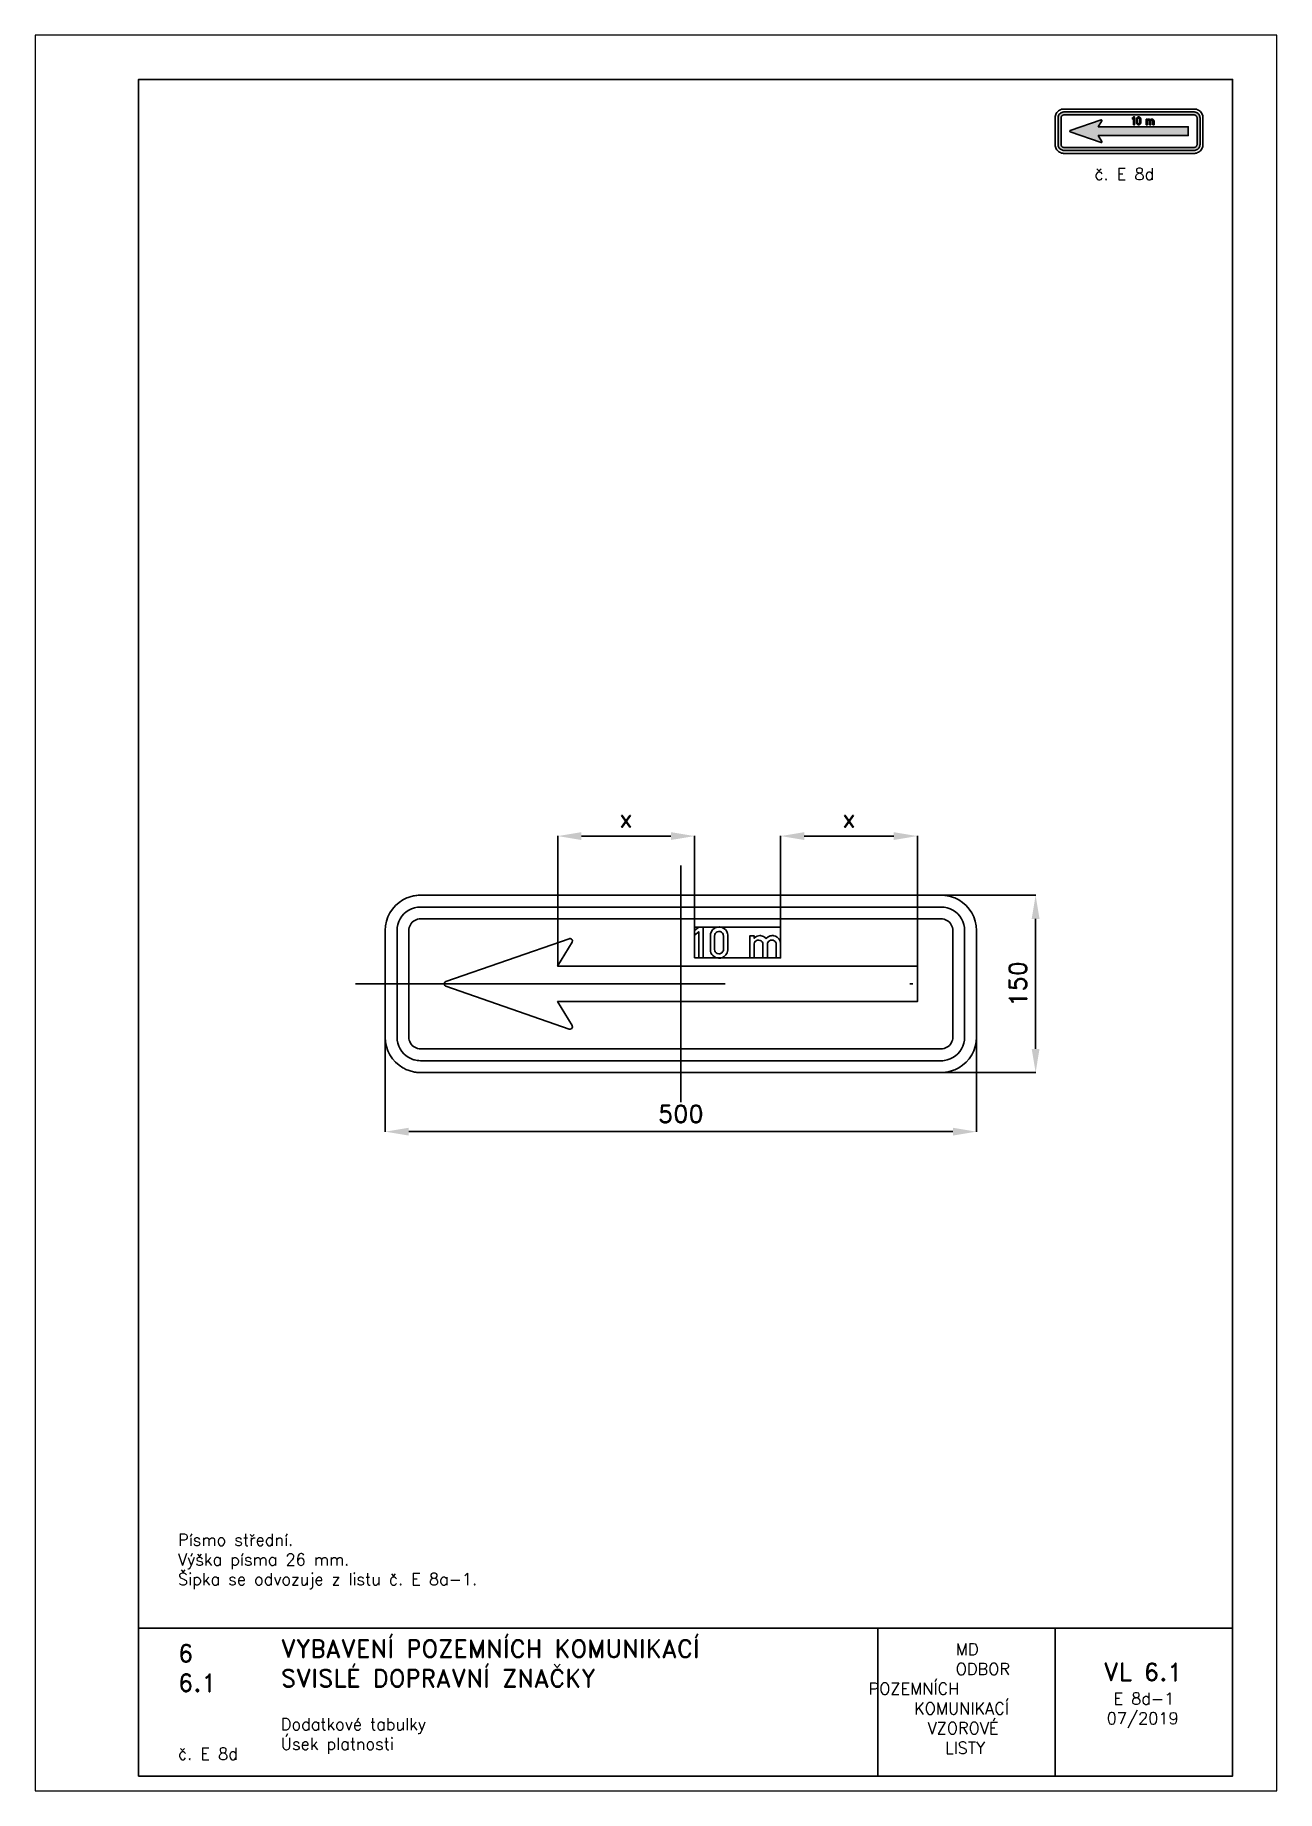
# Paper-space layout 'E 8d-1' of a CAD drawing. Header units: millimetres. Extents: x 0 to 210, y 0 to 297.
# The model-space entities are those that its viewports show. They can reach past a viewport. Long polylines and large blocks are cut down to what shows.
import ezdxf

# ---------------------------------------------------------------- set-up
doc = ezdxf.new("R2010")
doc.units = ezdxf.units.MM
doc.header["$LTSCALE"] = 5
doc.linetypes.add('ČERCHOVANÁX2', pattern=[2, 1, -0.5, 0, -0.5])
doc.linetypes.add('ČÁRKOVANÁX2', pattern=[1.5, 1, -0.5])
for name, color, linetype in [('Kóty', 2, 'Continuous'), ('Rozpiska', 7, 'Continuous'), ('Značka', 7, 'Continuous')]:
    doc.layers.add(name, color=color, linetype=linetype)
doc.layers.add('Rámeček', color=6, linetype='Continuous', plot=False)
doc.styles.get("Standard").update_dxf_attribs({"font": 'romand.shx', "height": 15})
doc.dimstyles.get("Standard").update_dxf_attribs({"dimtxt": 15, "dimasz": 20, "dimexe": 0.18, "dimexo": 0.0625, "dimgap": 7.5, "dimtad": 1, "dimdec": 0, "dimzin": 0, "dimdsep": 46, "dimtxsty": 'Standard', "dimcen": 0.09, "dimadec": 0, "dimazin": 0, "dimtfac": 1, "dimtdec": 0, "dimtofl": 0, "dimtmove": 0, "dimatfit": 3, "dimfxl": 1, "dimtolj": 1, "dimtzin": 0, "dimarcsym": 0})

psp = doc.layouts.new('E 8d-1')

# ---------------------------------------------------------------- texts
at = {"layer": 'Rozpiska', "color": 7, "attachment_point": 1}
for s, width, gutter_width, heights, insert, char_height in [('\\pi6.64286;č. E 8d', 25, 75, [0], (172.5, 274.5), 2), ('Písmo střední.\\PVýška písma 26 mm.{\\H1.83333x; }\\PŠipka se odvozuje z listu č. E 8a-1.{\\H1.84127x; }', 166.2378, 100, [0], (24.17, 43.48), 2), ('6', 149.0422, 100, [0], (24.17, 24.77), 3), ('{\\C6;VYBAVENÍ POZEMNÍCH KOMUNIKACÍ\\P}SVISLÉ DOPRAVNÍ ZNAČKY{\\H1.34524x; }', 149.0422, 100, [0], (41.56, 25.56), 3), ('\\pi14.7414;{\\C6;MD\\P\\pi2.36044;}ODBOR POZEMNÍCH{\\H1.57143x; }\\P\\pi7.69378;KOMUNIKACÍ{\\H1.5x; }\\P\\pi9.97949;{\\C6;VZOROVÉ\\H1.47619x; \\H0.67742x;\\P\\pi12.93187;LISTY\\H1.26984x; }', 33.1018, 100, [0], (140.95, 24.95), 2), ('\\pi1.03113;{\\H1.5x;\\C6;VL 6.1\\P\\pi2.69777;\\H0.66667x;E 8d-1\\H1.66666x; \\H0.6x;\\P\\pi1.5549;07/2019\\H1.80159x; }', 16.0623, 100, [0], (179.66, 21.61), 2), ('6.1', 149.0422, 100, [0], (24.17, 19.78), 3), ('{\\C6;Dodatkové tabulky\\P}Úsek platnosti{\\H2.02381x; }', 149.0422, 100, [0], (41.56, 12.29), 2), ('{\\C6;č. E 8d}', 18.3305, 100, [2.67], (24.17, 7.28), 2)]:
    psp.add_mtext_dynamic_manual_height_columns(s, width=width, gutter_width=gutter_width, heights=heights, dxfattribs=dict(at, insert=insert, char_height=char_height))

msp = doc.modelspace()

# ---------------------------------------------------------------- blocks, each defined once
blk = doc.blocks.new('*D0')
at = {"layer": 'Defpoints', "color": 0, "transparency": 16777216}
for p in [(205, 75), (300, 75), (205, -75)]:
    blk.add_point(p, dxfattribs=at)
at = {"layer": 'Kóty', "color": 0, "lineweight": -2, "transparency": 16777216}
for p, q in [((205.1, 75), (300.2, 75)), ((300, -55), (300, 55)), ((205.1, -75), (300.2, -75))]:
    blk.add_line(p, q, dxfattribs=at)
at = {"layer": 'Kóty', "color": 0, "transparency": 16777216}
for points in [[(296.7, 55), (303.3, 55), (300, 75)], [(296.7, -55), (303.3, -55), (300, -75)]]:
    blk.add_solid(points, dxfattribs=at)
at = {"layer": 'Kóty', "color": 0, "transparency": 16777216, "insert": (285, 0), "char_height": 15, "attachment_point": 5, "rotation": 90}
blk.add_mtext('\\A1;150', dxfattribs=at)
blk = doc.blocks.new('*D1')
at = {"layer": 'Defpoints', "color": 0, "transparency": 16777216}
for p in [(200, 125), (84.4, 48), (200, 15)]:
    blk.add_point(p, dxfattribs=at)
at = {"layer": 'Kóty', "color": 0, "lineweight": -2, "transparency": 16777216}
for p, q in [((84.4, 48.1), (84.4, 125.2)), ((104.4, 125), (180, 125)), ((200, 15.1), (200, 125.2))]:
    blk.add_line(p, q, dxfattribs=at)
at = {"layer": 'Kóty', "color": 0, "transparency": 16777216}
for points in [[(104.4, 128.3), (104.4, 121.7), (84.4, 125)], [(180, 128.3), (180, 121.7), (200, 125)]]:
    blk.add_solid(points, dxfattribs=at)
at = {"layer": 'Kóty', "color": 0, "transparency": 16777216, "insert": (142.2, 140), "char_height": 15, "attachment_point": 5}
blk.add_mtext('\\A1;x', dxfattribs=at)
blk = doc.blocks.new('*D2')
at = {"layer": 'Defpoints', "color": 0, "transparency": 16777216}
for p in [(-104.1, 125), (11.6, 48), (-104.1, 15)]:
    blk.add_point(p, dxfattribs=at)
at = {"layer": 'Kóty', "color": 0, "lineweight": -2, "transparency": 16777216}
for p, q in [((-104.1, 15.1), (-104.1, 125.2)), ((-8.4, 125), (-84.1, 125)), ((11.6, 48.1), (11.6, 125.2))]:
    blk.add_line(p, q, dxfattribs=at)
at = {"layer": 'Kóty', "color": 0, "transparency": 16777216}
for points in [[(-84.1, 128.3), (-84.1, 121.7), (-104.1, 125)], [(-8.4, 128.3), (-8.4, 121.7), (11.6, 125)]]:
    blk.add_solid(points, dxfattribs=at)
at = {"layer": 'Kóty', "color": 0, "transparency": 16777216, "insert": (-46.3, 140), "char_height": 15, "attachment_point": 5}
blk.add_mtext('\\A1;x', dxfattribs=at)
blk = doc.blocks.new('*D4')
at = {"layer": 'Defpoints', "color": 0, "transparency": 16777216}
for p in [(-250, -35.7), (250, -35.7), (250, -125)]:
    blk.add_point(p, dxfattribs=at)
at = {"layer": 'Kóty', "color": 0, "lineweight": -2, "transparency": 16777216}
for p, q in [((-250, -35.7), (-250, -125.2)), ((250, -35.7), (250, -125.2)), ((-230, -125), (230, -125))]:
    blk.add_line(p, q, dxfattribs=at)
at = {"layer": 'Kóty', "color": 0, "transparency": 16777216}
for points in [[(-230, -121.7), (-230, -128.3), (-250, -125)], [(230, -121.7), (230, -128.3), (250, -125)]]:
    blk.add_solid(points, dxfattribs=at)
at = {"layer": 'Kóty', "color": 0, "transparency": 16777216, "insert": (0, -110), "char_height": 15, "attachment_point": 5}
blk.add_mtext('\\A1;500', dxfattribs=at)

# ---------------------------------------------------------------- dimensions: what is measured, and where the dimension line sits
at = {"layer": 'Kóty'}
for base, p1, p2, picture, middle in [((-104.15, 125), (11.55, 48.003), (-104.15, 15), '*D2', (-46.3, 140)), ((200, 125), (84.35, 48.003), (200, 15), '*D1', (142.175, 140))]:
    dim = msp.add_linear_dim(base=base, p1=p1, p2=p2, text='x', dimstyle='Standard', dxfattribs=at)
    dim.commit()
    dim.dimension.update_dxf_attribs({"geometry": picture, "text_midpoint": middle})
dim = msp.add_linear_dim(base=(300, 75), p1=(205, -75), p2=(205, 75), angle=90, dimstyle='Standard', dxfattribs=at)
dim.commit()
dim.dimension.update_dxf_attribs({"geometry": '*D0', "text_midpoint": (285, 0)})
dim = msp.add_linear_dim(base=(250, -125), p1=(-250, -35.677), p2=(250, -35.677), dimstyle='Standard', dxfattribs=at)
dim.commit()
dim.dimension.update_dxf_attribs({"geometry": '*D4', "text_midpoint": (0, -110)})

# ---------------------------------------------------------------- linework, layer by layer
at = {"layer": 'Značka', "color": 6, "linetype": 'ČERCHOVANÁX2', "ltscale": 2.5}
for points in [[(0, -100), (0, 100)], [(-275, 0), (275, 0)]]:
    msp.add_lwpolyline(points, dxfattribs=at)
at = {"layer": 'Značka', "color": 5}
for points in [[(-220, -75), (-220.12, -75), (-220.24, -74.999, -0.0321804), (-224.11, -74.728, -0.0354327), (-227.92, -73.937, -0.0362829), (-231.6, -72.692, -0.0344603), (-235.07, -70.941), (-238.3, -68.785), (-241.21, -66.213), (-243.79, -63.302), (-245.94, -60.068), (-247.68, -56.595), (-248.94, -52.916), (-249.74, -49.108), (-250, -45.236), (-250, -45.118), (-250, -45), (-250, 45), (-250, 45.118), (-250, 45.236), (-249.73, 49.109), (-248.94, 52.916), (-247.69, 56.598), (-245.94, 60.068), (-243.79, 63.301), (-241.21, 66.213), (-238.3, 68.788), (-235.07, 70.941), (-231.6, 72.68, -0.0334197), (-227.92, 73.937, -0.0341346), (-224.11, 74.741, -0.0367414), (-220.24, 74.999), (-220.12, 75), (-220, 75), (220, 75), (220.12, 75), (220.24, 74.999, -0.0321804), (224.11, 74.728, -0.0354327), (227.92, 73.937, -0.0362829), (231.6, 72.692), (235.07, 70.941), (238.3, 68.785), (241.21, 66.213), (243.79, 63.302), (245.94, 60.068), (247.68, 56.595), (248.94, 52.916), (249.74, 49.108), (250, 45.236), (250, 45.118), (250, 45), (250, -45), (250, -45.118), (250, -45.236), (249.73, -49.109), (248.94, -52.916), (247.69, -56.598), (245.94, -60.068), (243.79, -63.301), (241.21, -66.213), (238.3, -68.788), (235.07, -70.941), (231.6, -72.68, -0.0334197), (227.92, -73.937, -0.0341346), (224.11, -74.741, -0.0367414), (220.24, -74.999), (220.12, -75), (220, -75), (-220, -75)], [(-220, -65), (-220.08, -65), (-220.16, -64.999, -0.0321848), (-222.74, -64.818, -0.0354579), (-225.28, -64.291, -0.0362712), (-227.73, -63.461), (-230.05, -62.294), (-232.2, -60.857), (-234.14, -59.142), (-235.86, -57.201), (-237.29, -55.045), (-238.45, -52.73), (-239.29, -50.277), (-239.83, -47.738), (-240, -45.157), (-240, -45.079), (-240, -45), (-240, 45), (-240, 45.079), (-240, 45.157), (-239.82, 47.74), (-239.29, 50.277), (-238.46, 52.732), (-237.29, 55.045), (-235.86, 57.201), (-234.14, 59.142), (-232.2, 60.859), (-230.05, 62.294), (-227.73, 63.453), (-225.28, 64.291, -0.0341625), (-222.74, 64.827, -0.0367465), (-220.16, 64.999), (-220.08, 65), (-220, 65), (220, 65), (220.08, 65), (220.16, 64.999, -0.0321848), (222.74, 64.818, -0.0354579), (225.28, 64.291), (227.73, 63.461), (230.05, 62.294), (232.2, 60.857), (234.14, 59.142), (235.86, 57.201), (237.29, 55.045), (238.45, 52.73), (239.29, 50.277), (239.83, 47.738), (240, 45.157), (240, 45.079), (240, 45), (240, -45), (240, -45.079), (240, -45.157), (239.82, -47.74), (239.29, -50.277), (238.46, -52.732), (237.29, -55.045), (235.86, -57.201), (234.14, -59.142), (232.2, -60.859), (230.05, -62.294), (227.73, -63.453), (225.28, -64.291, -0.0341625), (222.74, -64.827, -0.0367465), (220.16, -64.999), (220.08, -65), (220, -65), (-220, -65)], [(-220, -55), (220, -55), (220.04, -55), (220.08, -55, 0.0321716), (221.37, -54.909), (222.64, -54.646), (223.87, -54.231), (225.02, -53.647), (226.1, -52.928), (227.07, -52.071), (227.93, -51.101), (228.65, -50.023), (229.23, -48.865), (229.65, -47.639), (229.91, -46.369), (230, -45.079), (230, -45.039), (230, -45), (230, 45), (230, 45.039), (230, 45.079), (229.91, 46.37), (229.65, 47.639), (229.23, 48.866), (228.65, 50.023), (227.93, 51.1), (227.07, 52.071), (226.1, 52.929), (225.02, 53.647), (223.87, 54.227), (222.64, 54.646), (221.37, 54.914, 0.0367311), (220.08, 55), (220.04, 55), (220, 55), (-220, 55), (-220.04, 55), (-220.08, 55, 0.0321716), (-221.37, 54.909), (-222.64, 54.646), (-223.87, 54.231), (-225.02, 53.647), (-226.1, 52.928), (-227.07, 52.071), (-227.93, 51.101), (-228.65, 50.023), (-229.23, 48.865), (-229.65, 47.639), (-229.91, 46.369), (-230, 45.079), (-230, 45.039), (-230, 45), (-230, -45), (-230, -45.039), (-230, -45.079), (-229.91, -46.37), (-229.65, -47.639), (-229.23, -48.866), (-228.65, -50.023), (-227.93, -51.1), (-227.07, -52.071), (-226.1, -52.929), (-225.02, -53.647), (-223.87, -54.227), (-222.64, -54.646), (-221.37, -54.914, 0.0367311), (-220.08, -55), (-220.04, -55), (-220, -55)], [(24.96, 40.471), (24.96, 40.704), (24.96, 40.937), (25.13, 42.358), (25.58, 43.732), (26.78, 45.694), (28.53, 47.147), (29.87, 47.769), (31.33, 48.079, -0.0620164), (33.22, 48.081), (35.05, 47.613), (36.47, 46.905), (37.69, 45.904), (38.59, 44.822), (39.24, 43.577), (39.58, 42.509), (39.71, 41.403), (39.71, 41.015), (39.71, 40.628), (39.71, 29.296), (39.71, 29.063), (39.71, 28.83), (39.53, 27.483), (39.09, 26.19), (38.12, 24.562), (36.76, 23.243), (35.29, 22.349), (33.66, 21.846, -0.0696595), (31.77, 21.745, -0.0674562), (29.93, 22.154), (28.44, 22.857), (27.13, 23.863), (26.14, 24.936), (25.43, 26.19), (25.08, 27.33), (24.96, 28.519), (24.96, 28.908), (24.96, 29.296), (24.96, 40.471)], [(-74, 15), (200, 15), (200, -15), (-74, -15), (-104.15, -15), (-91.99, -35.27), (-91.94, -35.355), (-91.89, -35.442), (-91.76, -35.808), (-91.7, -36.196), (-91.74, -36.684), (-91.89, -37.147), (-92.15, -37.563), (-92.5, -37.899), (-92.92, -38.144), (-93.39, -38.275), (-93.79, -38.301), (-94.17, -38.243), (-94.27, -38.217), (-94.36, -38.188), (-198.72, -1.889), (-198.81, -1.853), (-198.9, -1.815), (-199.24, -1.617), (-199.54, -1.351), (-199.82, -0.951), (-200, -0.489), (-200.06, 0), (-200, 0.489), (-199.82, 0.95), (-199.54, 1.351), (-199.24, 1.619), (-198.9, 1.815), (-198.81, 1.853), (-198.72, 1.889), (-94.36, 38.188), (-94.27, 38.217), (-94.17, 38.243), (-93.79, 38.299, -0.0521653), (-93.39, 38.275), (-92.92, 38.145), (-92.5, 37.899), (-92.15, 37.562), (-91.89, 37.147), (-91.74, 36.684), (-91.7, 36.196), (-91.76, 35.807), (-91.89, 35.442), (-91.94, 35.355), (-91.99, 35.27), (-104.15, 15), (-74, 15)], [(28.53, 40.471), (28.53, 29.296), (28.53, 29.14), (28.53, 28.985), (28.71, 28.022), (29.15, 27.121), (29.89, 26.195), (30.86, 25.57), (32.16, 25.313, 0.0875997), (33.5, 25.57), (34.56, 26.119), (35.36, 26.967), (35.74, 27.675), (35.94, 28.451), (35.97, 28.873), (35.98, 29.296), (35.98, 40.471), (35.96, 40.839), (35.92, 41.205), (35.67, 42.12), (35.21, 42.954), (34.32, 43.842), (33.19, 44.352), (31.92, 44.431), (30.71, 44.043), (29.81, 43.434), (29.14, 42.597), (28.8, 41.894), (28.61, 41.14), (28.57, 40.806), (28.53, 40.471)], [(58.28, 22.003), (58.28, 40.582), (62.01, 40.582), (62.01, 38.513), (62.21, 38.739), (62.42, 38.96), (63.44, 39.788), (64.61, 40.381), (65.73, 40.715), (66.89, 40.82, -0.0446698), (67.93, 40.738), (68.93, 40.474), (69.85, 40.065), (70.71, 39.52), (71.17, 39.152), (71.59, 38.735), (71.79, 38.499), (71.98, 38.255), (72.2, 38.516), (72.43, 38.77), (73.82, 39.859), (75.46, 40.536), (76.37, 40.743), (77.29, 40.818, -0.0504814), (78.62, 40.71), (79.91, 40.338), (81.53, 39.463), (82.84, 38.177), (83.62, 36.954), (84.12, 35.596), (84.24, 35.097), (84.32, 34.591), (84.34, 34.363), (84.35, 34.133), (84.35, 22.003), (80.62, 22.003), (80.62, 33.383), (80.62, 33.523), (80.61, 33.662), (80.49, 34.356), (80.24, 35.016), (79.72, 35.807), (79.01, 36.435), (78.08, 36.913), (77.06, 37.102, 0.0806742), (75.92, 36.989), (74.88, 36.525), (74.13, 35.908), (73.6, 35.111), (73.34, 34.439), (73.21, 33.733), (73.19, 33.631), (73.18, 33.529), (73.18, 22.003), (69.45, 22.003), (69.45, 33.456), (69.45, 33.612), (69.44, 33.768), (69.22, 34.696), (68.75, 35.536), (68.03, 36.295), (67.12, 36.812), (65.84, 37.099, 0.0936852), (64.55, 36.918), (63.67, 36.508), (62.94, 35.864), (62.34, 34.935), (62.04, 33.879), (62.03, 33.738), (62.01, 33.597), (62.01, 22.003), (58.28, 22.003)]]:
    msp.add_lwpolyline(points, format="xyb", dxfattribs=at)
msp.add_lwpolyline([(15.19, 22), (15.19, 44.051), (11.5, 41.275), (11.5, 45.224), (15.23, 48.003), (18.89, 48.003), (18.89, 22), (15.19, 22)], dxfattribs=at)
at = {"layer": 'Značka', "color": 6, "linetype": 'ČÁRKOVANÁX2', "ltscale": 1.25}
msp.add_lwpolyline([(11.55, 22.003), (11.55, 48.003), (84.35, 48.003), (84.35, 22.003), (11.55, 22.003)], dxfattribs=at)

msp.set_redraw_order([(e.dxf.handle, doc.entitydb.next_handle()) for e in msp.query("TEXT MTEXT ATTDEF DIMENSION ARC_DIMENSION")])  # texts and dimensions are drawn at this point

# ---------------------------------------------------------------- hatches: boundary and pattern name
at = {"layer": 'Značka'}
h = psp.add_hatch(color=249, dxfattribs=at)
h.dxf.hatch_style = 1
edge = h.paths.add_edge_path()
edge.add_line((174, 277.5), (174, 277.5))
edge.add_line((174, 277.5), (173.99, 277.5))
edge.add_arc((174, 278.51), 1.01, 262.3017, 269.6723, ccw=False)
edge.add_line((173.86, 277.51), (173.74, 277.54))
edge.add_line((173.74, 277.54), (173.61, 277.58))
edge.add_line((173.61, 277.58), (173.5, 277.64))
edge.add_line((173.5, 277.64), (173.39, 277.71))
edge.add_line((173.39, 277.71), (173.29, 277.79))
edge.add_line((173.29, 277.79), (173.21, 277.89))
edge.add_line((173.21, 277.89), (173.14, 278))
edge.add_line((173.14, 278), (173.08, 278.11))
edge.add_line((173.08, 278.11), (173.04, 278.24))
edge.add_line((173.04, 278.24), (173.01, 278.36))
edge.add_line((173.01, 278.36), (173, 278.49))
edge.add_line((173, 278.49), (173, 278.5))
edge.add_line((173, 278.5), (173, 278.5))
edge.add_line((173, 278.5), (173, 283))
edge.add_line((173, 283), (173, 283))
edge.add_line((173, 283), (173, 283.01))
edge.add_line((173, 283.01), (173.01, 283.14))
edge.add_line((173.01, 283.14), (173.04, 283.26))
edge.add_line((173.04, 283.26), (173.08, 283.39))
edge.add_line((173.08, 283.39), (173.14, 283.5))
edge.add_line((173.14, 283.5), (173.21, 283.61))
edge.add_line((173.21, 283.61), (173.29, 283.71))
edge.add_line((173.29, 283.71), (173.39, 283.79))
edge.add_line((173.39, 283.79), (173.5, 283.86))
edge.add_line((173.5, 283.86), (173.61, 283.92))
edge.add_line((173.61, 283.92), (173.74, 283.96))
edge.add_line((173.74, 283.96), (173.86, 283.99))
edge.add_arc((173.99, 283.12), 0.881, 89.6069, 98.0213, ccw=False)
edge.add_line((173.99, 284), (174, 284))
edge.add_line((174, 284), (174, 284))
edge.add_line((174, 284), (196, 284))
edge.add_line((196, 284), (196, 284))
edge.add_line((196, 284), (196.01, 284))
edge.add_arc((196, 282.99), 1.01, 82.2995, 89.6745, ccw=False)
edge.add_line((196.14, 283.99), (196.26, 283.96))
edge.add_line((196.26, 283.96), (196.39, 283.92))
edge.add_line((196.39, 283.92), (196.5, 283.86))
edge.add_line((196.5, 283.86), (196.61, 283.79))
edge.add_line((196.61, 283.79), (196.71, 283.71))
edge.add_line((196.71, 283.71), (196.79, 283.61))
edge.add_line((196.79, 283.61), (196.86, 283.5))
edge.add_line((196.86, 283.5), (196.92, 283.39))
edge.add_line((196.92, 283.39), (196.96, 283.26))
edge.add_line((196.96, 283.26), (196.99, 283.14))
edge.add_line((196.99, 283.14), (197, 283.01))
edge.add_line((197, 283.01), (197, 283))
edge.add_line((197, 283), (197, 283))
edge.add_line((197, 283), (197, 278.5))
edge.add_line((197, 278.5), (197, 278.5))
edge.add_line((197, 278.5), (197, 278.49))
edge.add_line((197, 278.49), (196.99, 278.36))
edge.add_line((196.99, 278.36), (196.96, 278.24))
edge.add_line((196.96, 278.24), (196.92, 278.11))
edge.add_line((196.92, 278.11), (196.86, 278))
edge.add_line((196.86, 278), (196.79, 277.89))
edge.add_line((196.79, 277.89), (196.71, 277.79))
edge.add_line((196.71, 277.79), (196.61, 277.71))
edge.add_line((196.61, 277.71), (196.5, 277.64))
edge.add_line((196.5, 277.64), (196.39, 277.58))
edge.add_line((196.39, 277.58), (196.26, 277.54))
edge.add_line((196.26, 277.54), (196.14, 277.51))
edge.add_arc((196.01, 278.38), 0.881, 269.6069, 278.0213, ccw=False)
edge.add_line((196.01, 277.5), (196, 277.5))
edge.add_line((196, 277.5), (196, 277.5))
edge.add_line((196, 277.5), (174, 277.5))
edge = h.paths.add_edge_path(flags=16)
edge.add_line((174, 278), (196, 278))
edge.add_line((196, 278), (196, 278))
edge.add_line((196, 278), (196, 278))
edge.add_arc((196, 278.5), 0.504, 270.3564, 277.7138)
edge.add_line((196.07, 278), (196.13, 278.02))
edge.add_line((196.13, 278.02), (196.19, 278.04))
edge.add_line((196.19, 278.04), (196.25, 278.07))
edge.add_line((196.25, 278.07), (196.31, 278.1))
edge.add_line((196.31, 278.1), (196.35, 278.15))
edge.add_line((196.35, 278.15), (196.4, 278.19))
edge.add_line((196.4, 278.19), (196.43, 278.25))
edge.add_line((196.43, 278.25), (196.46, 278.31))
edge.add_line((196.46, 278.31), (196.48, 278.37))
edge.add_line((196.48, 278.37), (196.5, 278.43))
edge.add_line((196.5, 278.43), (196.5, 278.5))
edge.add_line((196.5, 278.5), (196.5, 278.5))
edge.add_line((196.5, 278.5), (196.5, 278.5))
edge.add_line((196.5, 278.5), (196.5, 283))
edge.add_line((196.5, 283), (196.5, 283))
edge.add_line((196.5, 283), (196.5, 283))
edge.add_line((196.5, 283), (196.5, 283.07))
edge.add_line((196.5, 283.07), (196.48, 283.13))
edge.add_line((196.48, 283.13), (196.46, 283.19))
edge.add_line((196.46, 283.19), (196.43, 283.25))
edge.add_line((196.43, 283.25), (196.4, 283.31))
edge.add_line((196.4, 283.31), (196.35, 283.35))
edge.add_line((196.35, 283.35), (196.31, 283.4))
edge.add_line((196.31, 283.4), (196.25, 283.43))
edge.add_line((196.25, 283.43), (196.19, 283.46))
edge.add_line((196.19, 283.46), (196.13, 283.48))
edge.add_line((196.13, 283.48), (196.07, 283.5))
edge.add_line((196.07, 283.5), (196, 283.5))
edge.add_line((196, 283.5), (196, 283.5))
edge.add_line((196, 283.5), (196, 283.5))
edge.add_line((196, 283.5), (174, 283.5))
edge.add_line((174, 283.5), (174, 283.5))
edge.add_line((174, 283.5), (174, 283.5))
edge.add_arc((174, 283), 0.503, 90.3476, 97.7226)
edge.add_line((173.93, 283.5), (173.87, 283.48))
edge.add_line((173.87, 283.48), (173.81, 283.46))
edge.add_line((173.81, 283.46), (173.75, 283.43))
edge.add_line((173.75, 283.43), (173.69, 283.4))
edge.add_line((173.69, 283.4), (173.65, 283.35))
edge.add_line((173.65, 283.35), (173.6, 283.31))
edge.add_line((173.6, 283.31), (173.57, 283.25))
edge.add_line((173.57, 283.25), (173.54, 283.19))
edge.add_line((173.54, 283.19), (173.52, 283.13))
edge.add_line((173.52, 283.13), (173.5, 283.07))
edge.add_line((173.5, 283.07), (173.5, 283))
edge.add_line((173.5, 283), (173.5, 283))
edge.add_line((173.5, 283), (173.5, 283))
edge.add_line((173.5, 283), (173.5, 278.5))
edge.add_line((173.5, 278.5), (173.5, 278.5))
edge.add_line((173.5, 278.5), (173.5, 278.5))
edge.add_line((173.5, 278.5), (173.5, 278.43))
edge.add_line((173.5, 278.43), (173.52, 278.37))
edge.add_line((173.52, 278.37), (173.54, 278.31))
edge.add_line((173.54, 278.31), (173.57, 278.25))
edge.add_line((173.57, 278.25), (173.6, 278.19))
edge.add_line((173.6, 278.19), (173.65, 278.15))
edge.add_line((173.65, 278.15), (173.69, 278.1))
edge.add_line((173.69, 278.1), (173.75, 278.07))
edge.add_line((173.75, 278.07), (173.81, 278.04))
edge.add_line((173.81, 278.04), (173.87, 278.02))
edge.add_line((173.87, 278.02), (173.93, 278))
edge.add_line((173.93, 278), (174, 278))
edge.add_line((174, 278), (174, 278))
edge.add_line((174, 278), (174, 278))
h = psp.add_hatch(color=249, dxfattribs=at)
h.dxf.hatch_style = 1
edge = h.paths.add_edge_path()
edge.add_line((181.3, 281.5), (195, 281.5))
edge.add_line((195, 281.5), (195, 280))
edge.add_line((195, 280), (181.3, 280))
edge.add_line((181.3, 280), (179.79, 280))
edge.add_line((179.79, 280), (180.4, 278.99))
edge.add_line((180.4, 278.99), (180.4, 278.98))
edge.add_line((180.4, 278.98), (180.41, 278.98))
edge.add_line((180.41, 278.98), (180.41, 278.96))
edge.add_line((180.41, 278.96), (180.41, 278.94))
edge.add_line((180.41, 278.94), (180.41, 278.92))
edge.add_line((180.41, 278.92), (180.41, 278.89))
edge.add_line((180.41, 278.89), (180.39, 278.87))
edge.add_line((180.39, 278.87), (180.37, 278.86))
edge.add_line((180.37, 278.86), (180.35, 278.84))
edge.add_line((180.35, 278.84), (180.33, 278.84))
edge.add_line((180.33, 278.84), (180.31, 278.83))
edge.add_line((180.31, 278.83), (180.29, 278.84))
edge.add_line((180.29, 278.84), (180.29, 278.84))
edge.add_line((180.29, 278.84), (180.28, 278.84))
edge.add_line((180.28, 278.84), (175.06, 280.66))
edge.add_line((175.06, 280.66), (175.06, 280.66))
edge.add_line((175.06, 280.66), (175.06, 280.66))
edge.add_line((175.06, 280.66), (175.04, 280.67))
edge.add_line((175.04, 280.67), (175.02, 280.68))
edge.add_line((175.02, 280.68), (175.01, 280.7))
edge.add_line((175.01, 280.7), (175, 280.73))
edge.add_line((175, 280.73), (175, 280.75))
edge.add_line((175, 280.75), (175, 280.77))
edge.add_line((175, 280.77), (175.01, 280.8))
edge.add_line((175.01, 280.8), (175.02, 280.82))
edge.add_line((175.02, 280.82), (175.04, 280.83))
edge.add_line((175.04, 280.83), (175.06, 280.84))
edge.add_line((175.06, 280.84), (175.06, 280.84))
edge.add_line((175.06, 280.84), (175.06, 280.84))
edge.add_line((175.06, 280.84), (180.28, 282.66))
edge.add_line((180.28, 282.66), (180.29, 282.66))
edge.add_line((180.29, 282.66), (180.29, 282.66))
edge.add_line((180.29, 282.66), (180.31, 282.66))
edge.add_arc((180.31, 282.57), 0.0963, 80.5941, 92.5387, ccw=False)
edge.add_line((180.33, 282.66), (180.35, 282.66))
edge.add_line((180.35, 282.66), (180.37, 282.64))
edge.add_line((180.37, 282.64), (180.39, 282.63))
edge.add_line((180.39, 282.63), (180.41, 282.61))
edge.add_line((180.41, 282.61), (180.41, 282.58))
edge.add_line((180.41, 282.58), (180.41, 282.56))
edge.add_line((180.41, 282.56), (180.41, 282.54))
edge.add_line((180.41, 282.54), (180.41, 282.52))
edge.add_line((180.41, 282.52), (180.4, 282.52))
edge.add_line((180.4, 282.52), (180.4, 282.51))
edge.add_line((180.4, 282.51), (179.79, 281.5))
edge.add_line((179.79, 281.5), (181.3, 281.5))
h = psp.add_hatch(color=249, dxfattribs=at)
h.dxf.hatch_style = 1
edge = h.paths.add_edge_path()
edge.add_line((187.91, 281.85), (187.91, 282.78))
edge.add_line((187.91, 282.78), (188.1, 282.78))
edge.add_line((188.1, 282.78), (188.1, 282.68))
edge.add_line((188.1, 282.68), (188.11, 282.69))
edge.add_line((188.11, 282.69), (188.12, 282.7))
edge.add_line((188.12, 282.7), (188.17, 282.74))
edge.add_line((188.17, 282.74), (188.23, 282.77))
edge.add_line((188.23, 282.77), (188.29, 282.79))
edge.add_line((188.29, 282.79), (188.34, 282.79))
edge.add_arc((188.35, 282.5), 0.293, 80.3764, 90.6072, ccw=False)
edge.add_line((188.4, 282.79), (188.45, 282.77))
edge.add_line((188.45, 282.77), (188.49, 282.75))
edge.add_line((188.49, 282.75), (188.54, 282.73))
edge.add_line((188.54, 282.73), (188.56, 282.71))
edge.add_line((188.56, 282.71), (188.58, 282.69))
edge.add_line((188.58, 282.69), (188.59, 282.67))
edge.add_line((188.59, 282.67), (188.6, 282.66))
edge.add_line((188.6, 282.66), (188.61, 282.68))
edge.add_line((188.61, 282.68), (188.62, 282.69))
edge.add_line((188.62, 282.69), (188.69, 282.74))
edge.add_line((188.69, 282.74), (188.77, 282.78))
edge.add_line((188.77, 282.78), (188.82, 282.79))
edge.add_line((188.82, 282.79), (188.86, 282.79))
edge.add_arc((188.87, 282.46), 0.331, 79.5778, 91.1374, ccw=False)
edge.add_line((188.93, 282.79), (189, 282.77))
edge.add_line((189, 282.77), (189.08, 282.72))
edge.add_line((189.08, 282.72), (189.14, 282.66))
edge.add_line((189.14, 282.66), (189.18, 282.6))
edge.add_line((189.18, 282.6), (189.21, 282.53))
edge.add_line((189.21, 282.53), (189.21, 282.5))
edge.add_line((189.21, 282.5), (189.22, 282.48))
edge.add_line((189.22, 282.48), (189.22, 282.47))
edge.add_line((189.22, 282.47), (189.22, 282.46))
edge.add_line((189.22, 282.46), (189.22, 281.85))
edge.add_line((189.22, 281.85), (189.03, 281.85))
edge.add_line((189.03, 281.85), (189.03, 282.42))
edge.add_line((189.03, 282.42), (189.03, 282.43))
edge.add_line((189.03, 282.43), (189.03, 282.43))
edge.add_line((189.03, 282.43), (189.02, 282.47))
edge.add_line((189.02, 282.47), (189.01, 282.5))
edge.add_line((189.01, 282.5), (188.99, 282.54))
edge.add_line((188.99, 282.54), (188.95, 282.57))
edge.add_line((188.95, 282.57), (188.9, 282.6))
edge.add_line((188.9, 282.6), (188.85, 282.61))
edge.add_arc((188.84, 282.43), 0.179, 86.4362, 104.8854)
edge.add_line((188.8, 282.6), (188.74, 282.58))
edge.add_line((188.74, 282.58), (188.71, 282.55))
edge.add_line((188.71, 282.55), (188.68, 282.51))
edge.add_line((188.68, 282.51), (188.67, 282.47))
edge.add_line((188.67, 282.47), (188.66, 282.44))
edge.add_line((188.66, 282.44), (188.66, 282.43))
edge.add_line((188.66, 282.43), (188.66, 282.43))
edge.add_line((188.66, 282.43), (188.66, 281.85))
edge.add_line((188.66, 281.85), (188.47, 281.85))
edge.add_line((188.47, 281.85), (188.47, 282.42))
edge.add_line((188.47, 282.42), (188.47, 282.43))
edge.add_line((188.47, 282.43), (188.47, 282.44))
edge.add_line((188.47, 282.44), (188.46, 282.48))
edge.add_line((188.46, 282.48), (188.44, 282.53))
edge.add_line((188.44, 282.53), (188.4, 282.56))
edge.add_line((188.4, 282.56), (188.36, 282.59))
edge.add_line((188.36, 282.59), (188.29, 282.6))
edge.add_arc((188.28, 282.43), 0.175, 87.2827, 108.6913)
edge.add_line((188.23, 282.6), (188.18, 282.58))
edge.add_line((188.18, 282.58), (188.15, 282.54))
edge.add_line((188.15, 282.54), (188.12, 282.5))
edge.add_line((188.12, 282.5), (188.1, 282.44))
edge.add_line((188.1, 282.44), (188.1, 282.44))
edge.add_line((188.1, 282.44), (188.1, 282.43))
edge.add_line((188.1, 282.43), (188.1, 281.85))
edge.add_line((188.1, 281.85), (187.91, 281.85))
edge = h.paths.add_edge_path()
edge.add_line((186.25, 282.77), (186.25, 282.79))
edge.add_line((186.25, 282.79), (186.25, 282.8))
edge.add_line((186.25, 282.8), (186.26, 282.87))
edge.add_line((186.26, 282.87), (186.28, 282.94))
edge.add_line((186.28, 282.94), (186.34, 283.03))
edge.add_line((186.34, 283.03), (186.43, 283.11))
edge.add_line((186.43, 283.11), (186.49, 283.14))
edge.add_line((186.49, 283.14), (186.57, 283.15))
edge.add_arc((186.61, 282.77), 0.382, 82.9632, 97.1581, ccw=False)
edge.add_line((186.66, 283.15), (186.75, 283.13))
edge.add_line((186.75, 283.13), (186.82, 283.1))
edge.add_line((186.82, 283.1), (186.88, 283.05))
edge.add_line((186.88, 283.05), (186.93, 282.99))
edge.add_line((186.93, 282.99), (186.96, 282.93))
edge.add_line((186.96, 282.93), (186.98, 282.88))
edge.add_line((186.98, 282.88), (186.99, 282.82))
edge.add_line((186.99, 282.82), (186.99, 282.8))
edge.add_line((186.99, 282.8), (186.99, 282.78))
edge.add_line((186.99, 282.78), (186.99, 282.21))
edge.add_line((186.99, 282.21), (186.99, 282.2))
edge.add_line((186.99, 282.2), (186.99, 282.19))
edge.add_line((186.99, 282.19), (186.98, 282.12))
edge.add_line((186.98, 282.12), (186.95, 282.06))
edge.add_line((186.95, 282.06), (186.91, 281.98))
edge.add_line((186.91, 281.98), (186.84, 281.91))
edge.add_line((186.84, 281.91), (186.76, 281.87))
edge.add_line((186.76, 281.87), (186.68, 281.84))
edge.add_arc((186.62, 282.18), 0.341, 265.0894, 281.0284, ccw=False)
edge.add_arc((186.62, 282.19), 0.351, 249.7497, 265.1861, ccw=False)
edge.add_line((186.5, 281.86), (186.42, 281.89))
edge.add_line((186.42, 281.89), (186.36, 281.94))
edge.add_line((186.36, 281.94), (186.31, 282))
edge.add_line((186.31, 282), (186.27, 282.06))
edge.add_line((186.27, 282.06), (186.25, 282.12))
edge.add_line((186.25, 282.12), (186.25, 282.18))
edge.add_line((186.25, 282.18), (186.25, 282.2))
edge.add_line((186.25, 282.2), (186.25, 282.21))
edge.add_line((186.25, 282.21), (186.25, 282.77))
edge = h.paths.add_edge_path(flags=16)
edge.add_line((186.43, 282.77), (186.43, 282.21))
edge.add_line((186.43, 282.21), (186.43, 282.21))
edge.add_line((186.43, 282.21), (186.43, 282.2))
edge.add_line((186.43, 282.2), (186.44, 282.15))
edge.add_line((186.44, 282.15), (186.46, 282.11))
edge.add_line((186.46, 282.11), (186.49, 282.06))
edge.add_line((186.49, 282.06), (186.54, 282.03))
edge.add_line((186.54, 282.03), (186.61, 282.02))
edge.add_arc((186.61, 282.21), 0.196, 270.8444, 290.8696)
edge.add_line((186.67, 282.03), (186.73, 282.06))
edge.add_line((186.73, 282.06), (186.77, 282.1))
edge.add_line((186.77, 282.1), (186.79, 282.13))
edge.add_line((186.79, 282.13), (186.8, 282.17))
edge.add_line((186.8, 282.17), (186.8, 282.19))
edge.add_line((186.8, 282.19), (186.8, 282.21))
edge.add_line((186.8, 282.21), (186.8, 282.77))
edge.add_line((186.8, 282.77), (186.8, 282.79))
edge.add_line((186.8, 282.79), (186.8, 282.81))
edge.add_line((186.8, 282.81), (186.78, 282.86))
edge.add_line((186.78, 282.86), (186.76, 282.9))
edge.add_line((186.76, 282.9), (186.72, 282.94))
edge.add_line((186.72, 282.94), (186.66, 282.97))
edge.add_line((186.66, 282.97), (186.6, 282.97))
edge.add_line((186.6, 282.97), (186.54, 282.95))
edge.add_line((186.54, 282.95), (186.49, 282.92))
edge.add_line((186.49, 282.92), (186.46, 282.88))
edge.add_line((186.46, 282.88), (186.44, 282.84))
edge.add_line((186.44, 282.84), (186.43, 282.81))
edge.add_line((186.43, 282.81), (186.43, 282.79))
edge.add_line((186.43, 282.79), (186.43, 282.77))
h.paths.add_polyline_path([(185.76, 281.85), (185.76, 282.95), (185.58, 282.81), (185.58, 283.01), (185.76, 283.15), (185.94, 283.15), (185.94, 281.85)])

# ---------------------------------------------------------------- linework, layer by layer
at = {"layer": 'Rozpiska', "color": 7}
for p, q in [((17.5, 27.5), (202.5, 27.5)), ((142.5, 27.5), (142.5, 2.5)), ((172.5, 27.5), (172.5, 2.5))]:
    psp.add_line(p, q, dxfattribs=at)
psp.add_lwpolyline([(17.5, 2.5), (202.5, 2.5), (202.5, 289.5), (17.5, 289.5)], close=True, dxfattribs=at)
at = {"layer": 'Značka', "color": 7}
psp.add_lwpolyline([(174, 277), (173.99, 277), (173.99, 277, -0.032178), (173.79, 277.01, -0.035473), (173.6, 277.05), (173.42, 277.12), (173.25, 277.2), (173.09, 277.31), (172.94, 277.44), (172.81, 277.58), (172.7, 277.75), (172.62, 277.92), (172.55, 278.1), (172.51, 278.29), (172.5, 278.49), (172.5, 278.49), (172.5, 278.5), (172.5, 283), (172.5, 283.01), (172.5, 283.01), (172.51, 283.21), (172.55, 283.4), (172.62, 283.58), (172.7, 283.75), (172.81, 283.92), (172.94, 284.06), (173.09, 284.19), (173.25, 284.3), (173.42, 284.38), (173.6, 284.45), (173.79, 284.49, -0.036748), (173.99, 284.5), (173.99, 284.5), (174, 284.5), (196, 284.5), (196.01, 284.5), (196.01, 284.5, -0.032165), (196.21, 284.49, -0.035422), (196.4, 284.45), (196.58, 284.38), (196.75, 284.3), (196.91, 284.19), (197.06, 284.06), (197.19, 283.92), (197.3, 283.75), (197.38, 283.58), (197.45, 283.4), (197.49, 283.21), (197.5, 283.01), (197.5, 283.01), (197.5, 283), (197.5, 278.5), (197.5, 278.49), (197.5, 278.49), (197.49, 278.29), (197.45, 278.1), (197.38, 277.92), (197.3, 277.75), (197.19, 277.58), (197.06, 277.44), (196.91, 277.31), (196.75, 277.2), (196.58, 277.12), (196.4, 277.05), (196.21, 277.01, -0.036735), (196.01, 277), (196.01, 277), (196, 277), (174, 277)], format="xyb", dxfattribs=at)
at = {"layer": 'Značka', "color": 249}
for points in [[(174, 277.5), (174, 277.5), (173.99, 277.5, -0.032172), (173.86, 277.51), (173.74, 277.54), (173.61, 277.58), (173.5, 277.64), (173.39, 277.71), (173.29, 277.79), (173.21, 277.89), (173.14, 278), (173.08, 278.11), (173.04, 278.24), (173.01, 278.36), (173, 278.49), (173, 278.5), (173, 278.5), (173, 283), (173, 283), (173, 283.01), (173.01, 283.14), (173.04, 283.26), (173.08, 283.39), (173.14, 283.5), (173.21, 283.61), (173.29, 283.71), (173.39, 283.79), (173.5, 283.86), (173.61, 283.92), (173.74, 283.96), (173.86, 283.99, -0.036731), (173.99, 284), (174, 284), (174, 284), (196, 284), (196, 284), (196.01, 284, -0.032191), (196.14, 283.99), (196.26, 283.96), (196.39, 283.92), (196.5, 283.86), (196.61, 283.79), (196.71, 283.71), (196.79, 283.61), (196.86, 283.5), (196.92, 283.39), (196.96, 283.26), (196.99, 283.14), (197, 283.01), (197, 283), (197, 283), (197, 278.5), (197, 278.5), (197, 278.49), (196.99, 278.36), (196.96, 278.24), (196.92, 278.11), (196.86, 278), (196.79, 277.89), (196.71, 277.79), (196.61, 277.71), (196.5, 277.64), (196.39, 277.58), (196.26, 277.54), (196.14, 277.51, -0.036731), (196.01, 277.5), (196, 277.5), (196, 277.5), (174, 277.5)], [(174, 278), (196, 278), (196, 278), (196, 278, 0.032114), (196.07, 278), (196.13, 278.02), (196.19, 278.04), (196.25, 278.07), (196.31, 278.1), (196.35, 278.15), (196.4, 278.19), (196.43, 278.25), (196.46, 278.31), (196.48, 278.37), (196.5, 278.43), (196.5, 278.5), (196.5, 278.5), (196.5, 278.5), (196.5, 283), (196.5, 283), (196.5, 283), (196.5, 283.07), (196.48, 283.13), (196.46, 283.19), (196.43, 283.25), (196.4, 283.31), (196.35, 283.35), (196.31, 283.4), (196.25, 283.43), (196.19, 283.46), (196.13, 283.48), (196.07, 283.5), (196, 283.5), (196, 283.5), (196, 283.5), (174, 283.5), (174, 283.5), (174, 283.5, 0.032191), (173.93, 283.5), (173.87, 283.48), (173.81, 283.46), (173.75, 283.43), (173.69, 283.4), (173.65, 283.35), (173.6, 283.31), (173.57, 283.25), (173.54, 283.19), (173.52, 283.13), (173.5, 283.07), (173.5, 283), (173.5, 283), (173.5, 283), (173.5, 278.5), (173.5, 278.5), (173.5, 278.5), (173.5, 278.43), (173.52, 278.37), (173.54, 278.31), (173.57, 278.25), (173.6, 278.19), (173.65, 278.15), (173.69, 278.1), (173.75, 278.07), (173.81, 278.04), (173.87, 278.02), (173.93, 278), (174, 278), (174, 278), (174, 278)], [(181.3, 281.5), (195, 281.5), (195, 280), (181.3, 280), (179.79, 280), (180.4, 278.99), (180.4, 278.98), (180.41, 278.98), (180.41, 278.96), (180.41, 278.94), (180.41, 278.92), (180.41, 278.89), (180.39, 278.87), (180.37, 278.86), (180.35, 278.84), (180.33, 278.84), (180.31, 278.83), (180.29, 278.84), (180.29, 278.84), (180.28, 278.84), (175.06, 280.66), (175.06, 280.66), (175.06, 280.66), (175.04, 280.67), (175.02, 280.68), (175.01, 280.7), (175, 280.73), (175, 280.75), (175, 280.77), (175.01, 280.8), (175.02, 280.82), (175.04, 280.83), (175.06, 280.84), (175.06, 280.84), (175.06, 280.84), (180.28, 282.66), (180.29, 282.66), (180.29, 282.66), (180.31, 282.66, -0.052165), (180.33, 282.66), (180.35, 282.66), (180.37, 282.64), (180.39, 282.63), (180.41, 282.61), (180.41, 282.58), (180.41, 282.56), (180.41, 282.54), (180.41, 282.52), (180.4, 282.52), (180.4, 282.51), (179.79, 281.5), (181.3, 281.5)], [(186.25, 282.77), (186.25, 282.79), (186.25, 282.8), (186.26, 282.87), (186.28, 282.94), (186.34, 283.03), (186.43, 283.11), (186.49, 283.14), (186.57, 283.15, -0.062016), (186.66, 283.15), (186.75, 283.13), (186.82, 283.1), (186.88, 283.05), (186.93, 282.99), (186.96, 282.93), (186.98, 282.88), (186.99, 282.82), (186.99, 282.8), (186.99, 282.78), (186.99, 282.21), (186.99, 282.2), (186.99, 282.19), (186.98, 282.12), (186.95, 282.06), (186.91, 281.98), (186.84, 281.91), (186.76, 281.87), (186.68, 281.84, -0.069659), (186.59, 281.84, -0.067456), (186.5, 281.86), (186.42, 281.89), (186.36, 281.94), (186.31, 282), (186.27, 282.06), (186.25, 282.12), (186.25, 282.18), (186.25, 282.2), (186.25, 282.21), (186.25, 282.77)], [(186.43, 282.77), (186.43, 282.21), (186.43, 282.21), (186.43, 282.2), (186.44, 282.15), (186.46, 282.11), (186.49, 282.06), (186.54, 282.03), (186.61, 282.02, 0.0876), (186.67, 282.03), (186.73, 282.06), (186.77, 282.1), (186.79, 282.13), (186.8, 282.17), (186.8, 282.19), (186.8, 282.21), (186.8, 282.77), (186.8, 282.79), (186.8, 282.81), (186.78, 282.86), (186.76, 282.9), (186.72, 282.94), (186.66, 282.97), (186.6, 282.97), (186.54, 282.95), (186.49, 282.92), (186.46, 282.88), (186.44, 282.84), (186.43, 282.81), (186.43, 282.79), (186.43, 282.77)], [(187.91, 281.85), (187.91, 282.78), (188.1, 282.78), (188.1, 282.68), (188.11, 282.69), (188.12, 282.7), (188.17, 282.74), (188.23, 282.77), (188.29, 282.79), (188.34, 282.79, -0.04467), (188.4, 282.79), (188.45, 282.77), (188.49, 282.75), (188.54, 282.73), (188.56, 282.71), (188.58, 282.69), (188.59, 282.67), (188.6, 282.66), (188.61, 282.68), (188.62, 282.69), (188.69, 282.74), (188.77, 282.78), (188.82, 282.79), (188.86, 282.79, -0.050481), (188.93, 282.79), (189, 282.77), (189.08, 282.72), (189.14, 282.66), (189.18, 282.6), (189.21, 282.53), (189.21, 282.5), (189.22, 282.48), (189.22, 282.47), (189.22, 282.46), (189.22, 281.85), (189.03, 281.85), (189.03, 282.42), (189.03, 282.43), (189.03, 282.43), (189.02, 282.47), (189.01, 282.5), (188.99, 282.54), (188.95, 282.57), (188.9, 282.6), (188.85, 282.61, 0.080674), (188.8, 282.6), (188.74, 282.58), (188.71, 282.55), (188.68, 282.51), (188.67, 282.47), (188.66, 282.44), (188.66, 282.43), (188.66, 282.43), (188.66, 281.85), (188.47, 281.85), (188.47, 282.42), (188.47, 282.43), (188.47, 282.44), (188.46, 282.48), (188.44, 282.53), (188.4, 282.56), (188.36, 282.59), (188.29, 282.6, 0.093685), (188.23, 282.6), (188.18, 282.58), (188.15, 282.54), (188.12, 282.5), (188.1, 282.44), (188.1, 282.44), (188.1, 282.43), (188.1, 281.85), (187.91, 281.85)]]:
    psp.add_lwpolyline(points, format="xyb", dxfattribs=at)
psp.add_lwpolyline([(185.76, 281.85), (185.76, 282.95), (185.58, 282.81), (185.58, 283.01), (185.76, 283.15), (185.94, 283.15), (185.94, 281.85), (185.76, 281.85)], dxfattribs=at)

psp.set_redraw_order([(e.dxf.handle, doc.entitydb.next_handle()) for e in psp.query("TEXT MTEXT ATTDEF DIMENSION ARC_DIMENSION")])  # texts and dimensions are drawn at this point

# ---------------------------------------------------------------- viewports
at = {"layer": 'Rámeček'}
psp.add_viewport(center=(105, 148.5), size=(210, 297), view_center_point=(-21, 59.942), view_height=1485, dxfattribs=at)

doc.saveas('drawing.dxf')
